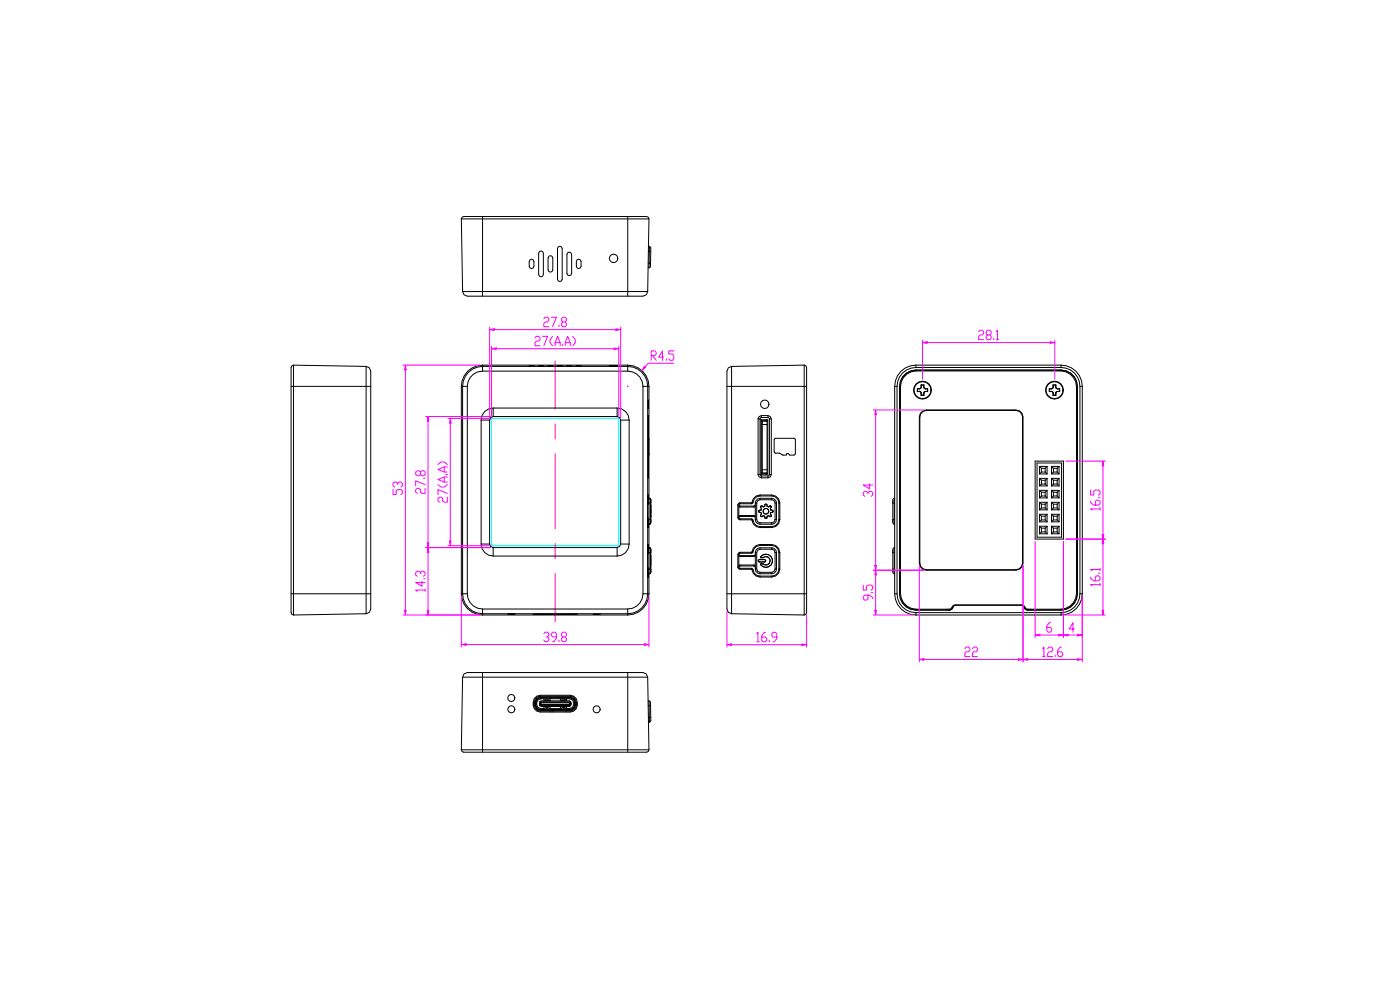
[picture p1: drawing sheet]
<svg xmlns="http://www.w3.org/2000/svg" width="297mm" height="210mm" viewBox="0 0 297 210" stroke-linecap="round" stroke-linejoin="round" font-family="sans-serif">
<!-- layer: 0 -->
<g fill="none" stroke="#000" stroke-width=".21">
<path d="M97.9 46.4l.1-.3 .4-.2h38.8l.3 .2 .2 .3M97.9 46.4l.2 15.4M97.9 46.4h39.8M102.4 45.9v16.9M112.4 55.1l.4-.1 .3 .1 .2 .4v1l-.2 .3-.3 .2-.4-.2-.1-.3v-1zM114.4 53.4l.4-.2 .3 .2 .2 .3v4.5l-.2 .4-.3 .1-.4-.1-.1-.4v-4.5zM116.4 54.4l.4-.2 .3 .2 .2 .3v2.5l-.2 .4-.3 .1-.4-.1-.1-.4v-2.5zM118.4 52.4l.4-.2 .3 .2 .2 .3v6.5l-.2 .4-.3 .1-.4-.1-.1-.4v-6.5zM120.4 53.6l.4-.1 .3 .1 .2 .4v4l-.2 .3-.3 .2-.4-.2-.1-.3v-4zM122.4 55.1l.4-.1 .3 .1 .2 .4v1l-.2 .3-.3 .2-.4-.2-.1-.3v-1zM133.2 45.9v16.9M137.5 56.8h.2"/>
<path d="M137.5 55.8h.2M137.6 53.3h.2M137.6 52.3h.2M137.7 46.4l-.3 15.4M137.7 55.8h.3M137.7 55.8v1M137.8 53.3h.3M137.8 53.3l-.1 2.5M137.8 52.3l.3 .3-.1 3.9-.3 .3M137.8 52.3v1M62.3 77.5l-.4 .1-.1 .4v52l.1 .3 .4 .2M62.3 77.5v53"/>
<path d="M62.3 77.5l15.4 .2M77.7 77.7l.7 .3 .3 .7v50.5l-.3 .7-.7 .3M77.7 77.7v52.5M98.1 61.8l.3 .7 .7 .3h37.3l.7-.3 .3-.7M98.1 61.8h39.3M99.4 79l.9-.7 1-.4 1.1-.2h30.8a4.2 4.2 0 0 1 4.2 4.3v44a4.2 4.2 0 0 1-4.2 4.2h-30.8a4.2 4.2 0 0 1-4.3-4.2v-44l.2-1.1 .4-1.1zM102.4 77.5a4.5 4.5 0 0 0-4.5 4.5M102.4 78.7a3.2 3.2 0 0 0-3.3 3.3M102.4 77.5v1.2M102.4 78.7h30.8M102.4 77.5h30.8M112.3 77.6h1z"/>
<path d="M114.3 77.6l1 .1zM116.3 77.6h1zM118.3 77.6h1v.1h-1zM120.3 77.6l1 .1zM122.3 77.6h1zM129.3 77.6h1.8zM133.2 77.5a4.5 4.5 0 0 1 4.5 4.5M133.2 78.7a3.2 3.2 0 0 1 3.2 3.3M133.2 77.5v1.2M155.2 77.7l-.7 .3-.3 .7v50.5l.3 .7 .7 .3M155.2 77.7v52.5M170.6 77.5l.4 .1 .1 .4v52l-.1 .3-.4 .2"/>
<path d="M170.6 77.5v53M170.6 77.5l-15.4 .2M61.8 82h16.9M97.9 82v44M97.9 82h1.2M99.1 82v44M102.1 89.1v26.3M102.1 89.1h1.8M103.9 89.1v26.3M104.6 86.6a2.55 2.55 0 0 0-2.5 2.5M104.6 88.4l-.5 .2-.2 .5M104.6 86.6v1.8"/>
<path d="M104.6 88.4h26.3M104.6 86.6h26.3M130.9 86.6a2.55 2.55 0 0 1 2.6 2.5M130.9 88.4l.5 .2 .3 .5M130.9 86.6v1.8M131.7 89.1v26.3M131.7 89.1h1.8M133.5 89.1v26.3M136.4 82v44M136.4 82h1.3M137.5 88.9v11.8M137.5 88.9h.1"/>
<path d="M137.5 88.2v.7M137.5 88.2h.1M137.5 84.9v1.8zM137.6 95.8v.3M137.6 93v.3zM137.6 96.1h.1M137.6 96.2v.3M137.6 96.1v.1M137.6 96.2h.1M137.6 93.3v2.9M137.7 82v23.7M154.2 82h16.9"/>
<path d="M160.8 88.9h.4M160.8 88.9v11.8M161.2 88.9v11.8M161.4 89v11.6M161.4 89h1.5v11.6h-1.5M161.4 89l.2 .2M161.5 88.2l-.5 .2-.2 .5M161.5 88.2h1.4M161.5 88.2v.4M161.5 88.6l-.3 .3M161.5 88.6h1.4M161.6 99.9h.1"/>
<path d="M161.6 89.2v11.2M161.6 89.2h.9M161.6 89.5h.1M161.7 99.6h1M161.7 90h1M161.7 89.3h1v11h-1zM161.7 89.2v.1M162.5 89v.3M162.7 89v.3M162.9 88.2l.5 .2 .2 .5M162.9 88.2v.4M162.9 88.6l.3 .3"/>
<path d="M163.2 88.9h.4M163.2 88.9v11.8M163.6 88.9v11.8M164.3 93.1h4.3v3.3l-1.1 .1-.3-.3h-.2l-.2 .3a1.83 1.83 0 0 1-1.5-.4h-.8l-.3-.3zM102.1 115.4a2.55 2.55 0 0 0 2.5 2.6M102.1 115.4h1.8M103.9 115.4l.2 .5 .5 .3M104.6 116.2v1.8M104.6 118h26.3M104.6 116.2h26.3M130.9 116.2v1.8M131.7 115.4l-.3 .5-.5 .3"/>
<path d="M131.7 115.4h1.8M133.5 115.4a2.55 2.55 0 0 1-2.6 2.6M137.4 109.8v.2M137.4 109.9v.3M137.4 117.4v.2M137.4 106.9v.2M137.4 106.8v.1M137.4 117.3v.1M137.4 106.7v.1M137.4 110.1v.1M137.4 117.2v.1M137.4 110.2h.1"/>
<path d="M137.4 117.2h.1M137.4 110.2l.1 .1M137.5 117.2l-.1 .1M137.5 110.1l-.1 .1M137.5 106.7l-.1 .1M137.5 117.2h.5M137.5 106.7h.5M137.5 106.7h-.1M137.5 117.2h.1M137.5 106.7h.1M137.5 110.3h.1M137.5 106.6v.1"/>
<path d="M137.5 117.1v.1M137.5 110.3v.9h.3M137.5 117.1h.1M137.5 106.6h.1M137.5 110.4v1.4M137.5 105.8l-.1 1M137.5 116.3v.9M137.5 116.2h.3M137.5 105.7h.3M137.5 111.4v.3M137.5 111.8h.1M137.5 115.6v1.4"/>
<path d="M137.5 105.1v1.4M137.5 111.8v.1M137.5 115.6h.1M137.5 105.1h.1M137.5 100.7h.1M137.5 100.7v.7M137.5 105v.6M137.5 115.5v.6M137.5 115.5h.1M137.5 105h.1M137.5 115.5v.1M137.5 105v.1"/>
<path d="M137.5 101.4h.1M137.6 115.5l-.1 .1M137.6 105l-.1 .1M137.6 111.8l-.1 .1M137.6 105v.7M137.6 115.5v.7M137.6 111.2l-.1 .7M137.7 111.2v5M137.7 116.2l.3 .3M137.7 105.7l.3 .3M137.7 105.7v5.5M137.7 116.2v5.5"/>
<path d="M137.8 116.2l.3 .3v4.7M137.8 105.7l.3 .3v4.6M137.8 116.2h.1M137.8 105.7h.1M137.9 116.2h-.1M137.9 105.7h-.1M137.9 116.2h.1M137.9 105.7h.1M138 116.2l-.1 .1M138 105.7l-.1 .1M138 116.3l.1 .2M138 105.8l.1 .2"/>
<path d="M138 116.3h.1M138 105.8h.1M138 110.2l-.5 .1M138 106.7v3.5M138 117.2v3.5M138 110.2v.7M138 108.5v.8M138 118.7v.5M138 119.2h.1M138 118.7h.1M138 110.9l-.3 .3M138 116.5h.1"/>
<path d="M138 110.9h.1M138 106h.1M138 116.5v.7M138 106v.7M138 109.4h.1M138 107.5h.1M138 109.3v.3v-.2M138 109.3h.1M138 107.6h.1M138 107.6v.3M138 119.9h.1M138 118.1h.1"/>
<path d="M138 118.3v-.7v2.7v-.7M138 119.6h.1M138 118.3h.1M138 107.3v.3M138 109.1h.1M138 107.9h.1M138 107.9v.5M138 107.3v.2M138 118.3v-.2v1.7v-.2M138 109.4v.1M138 109.5v.4M138 109.9h.1"/>
<path d="M138 107.1h.1M138 107.9v1.1zM138 107.1v.3M138 109h.1M138 107.4v.1M138 108.7h.1M138 108.2h.1M138 108.3h.1M138 109.4v.2M138 108.5h.1M138 108.4h.1M138 109.5h.1"/>
<path d="M138 109v.3M138 107.9v.3M138 109.6h.1M138 107.3h.1M138 108.7v.3M138 107.5v.1M138 107.5v-.2v.2M138 109.5v.1M138 109.3v.2M138.1 110.9l-.3 .3M138.1 116.5v.7M138.1 106v.7"/>
<path d="M138.1 108.3v.1M138.1 108.2l-.1 .1M138.1 108.7h-.1M138.1 108.5v.2M138.1 110.7l-.1 .4-.2 .1M138.1 110.2v.7M156.5 109.8l.2 .3 .3 .2M156.5 107.1h.2v2.7h-.2M156.5 117.6h.2v2.7h-.2M156.5 107.1v2.7M156.5 117.6v2.7M156.7 118l.3 .1"/>
<path d="M156.7 107.5l.3 .1M157 119.9h-.3M157 109.4h-.3M157 106.7l-.3 .1-.2 .3M157 117.2l-.3 .1-.2 .3M157 119.9h2.9M157 118.1h2.9M157 117.2h2.4M157 110.3h2.4M157 109.4h2.9M157 106.7h2.4M157 107.6h2.9"/>
<path d="M157 117.2v.2M157 106.7v.2M157 119.9v.2M157 109.4v.2M157 106.9l-.3 .2 .3 .3M157 109.6l-.3 .2 .3 .3M157 117.4l-.3 .2 .3 .3M157 117.9h2.9M157 117.4h2.4M157 110.1h2.4M157 109.6h2.9M157 107.4h2.9"/>
<path d="M157 106.9h2.4M157 110.1v.2M157 117.9v.2M157 107.4v.2M159.4 110.3h.1M159.4 117.2v.2M159.4 106.7v.2M159.4 110.1l.3 .2M159.4 110.1v.2M159.5 110.3l.3 .8 .6 .6 .8 .2M159.5 106.6l-.1 .1M159.5 117.1l-.1 .1"/>
<path d="M159.5 117.1h.2M159.5 106.6h.2M159.7 117.1l-.3 .3M159.7 106.6l-.3 .3M159.7 110.3l.3 .7 .5 .5 .7 .2M159.7 110.3h-.2M159.9 119.9l.3 .1M159.9 109.4l.3 .1M159.9 119.9v.2M159.9 109.4v.2M159.9 109.6l.3 .3M159.9 117.9v.2"/>
<path d="M159.9 107.4v.2M160.2 118l-.3 .1M160.2 117.6l-.3 .3M160.2 107.5l-.3 .1M160.2 107.1l-.3 .3M160.2 110.2l.2 .5 .3 .4 .5 .1M160.2 117.2h.3M160.2 110.2h.3M160.2 106.7h.3M160.2 106.7v3.5M160.2 117.2v3.5M160.5 110.2l.2 .5 .5 .2"/>
<path d="M160.5 106.7v3.5M160.5 117.2v3.5M160.8 100.7l.2 .5 .5 .2M160.8 100.7h.4M160.9 118.8l1.3-.1 .2 .3-.2 .2h-1.1l-.2-.1zM161.2 116.5l-.5 .2-.2 .5M161.2 106l-.5 .2-.2 .5M161.2 116.5h2.5M161.2 110.9h2.5M161.2 106h2.5M161.2 110.9v.3M161.2 115.5l-.8 .2-.6 .6-.3 .8"/>
<path d="M161.2 105l-.8 .2-.6 .6-.3 .8M161.2 115.5h2.5M161.2 111.9h2.5M161.2 105h2.5M161.2 115.5v.2M161.2 105v.2M161.2 100.7l.3 .3M161.2 115.7l-.7 .2-.5 .5-.3 .7M161.2 116.2l-.5 .1-.3 .4-.2 .5M161.2 105.2l-.7 .2-.5 .5-.3 .7M161.2 105.7l-.5 .1-.3 .4-.2 .5M161.2 116.2h2.5"/>
<path d="M161.2 111.2h2.5M161.2 105.7h2.5M161.2 115.7h2.5M161.2 111.7h2.5M161.2 105.2h2.5M161.2 111.7v.2M161.2 116.2v.3M161.2 105.7v.3M161.3 118.1a1.39 1.39 0 0 1 2.1-.3 1.39 1.39 0 0 1 0 2.1 1.39 1.39 0 0 1-2-.3h.5a.9 .9 0 0 0 1.2 0 .9 .9 0 0 0 0-1.3 .9 .9 0 0 0-1.2 0h-.5zM161.5 107.3l.4 .2 .3-.1 .1-.4h.3l.1 .4 .3 .1 .4-.2 .2 .2-.2 .4 .1 .3 .5 .1v.2l-.5 .2-.1 .3 .2 .4-.1 .2-.5-.2-.3 .1-.1 .4-.2 .1-.2-.5-.3-.1-.3 .2-.2-.1 .2-.5-.2-.3-.4-.1v-.2l.4-.2 .2-.3-.3-.4zM161.5 101.4h1.4M161.5 101v.4"/>
<path d="M161.5 101h1.4M161.6 100.4l-.2 .2M161.6 100.4h.9M161.6 100.3h.1M162.5 100.3v.1M162.5 100.3v.3M162.7 100.3v.3M162.9 101v.4M163.2 100.7l-.3 .3M163.2 100.7h.4M163.6 100.7l-.2 .5-.5 .2M163.7 116.5l.5 .2 .2 .5"/>
<path d="M163.7 106l.5 .2 .2 .5M163.7 110.9v.3M163.7 105l.9 .2 .6 .7 .2 .8M163.7 115.5l.9 .2 .6 .7 .2 .8M163.7 115.5v.2M163.7 105v.2M163.7 105.2l.8 .2 .5 .6 .2 .7M163.7 115.7l.8 .2 .5 .6 .2 .7M163.7 105.7l.5 .1 .4 .4 .1 .5M163.7 116.2l.5 .1 .4 .4 .1 .5M163.7 111.7v.2M163.7 116.2v.3"/>
<path d="M163.7 105.7v.3M164.4 110.2l-.2 .5-.5 .2M164.4 117.2h.3M164.4 110.2h.3M164.4 106.7h.3M164.4 106.7v3.5M164.4 117.2v3.5M164.7 110.2l-.1 .5-.4 .4-.5 .1M164.7 106.7v3.5M164.7 117.2v3.5M165.2 110.2l-.2 .8-.5 .5-.8 .2M165.2 117.2h.2"/>
<path d="M165.2 110.2h.2M165.2 106.7h.2M165.2 106.7v3.5M165.2 117.2v3.5M165.4 110.2l-.2 .9-.6 .6-.9 .2M165.4 106.7v3.5M165.4 117.2v3.5M61.8 126h16.9M77.7 130.2l-15.4 .3M97.9 126h1.2M97.9 126a4.5 4.5 0 0 0 4.5 4.5M99.1 126a3.2 3.2 0 0 0 3.3 3.2"/>
<path d="M102.4 130.5h30.8M102.4 129.2h30.8M102.4 129.2v1.3M107.7 130.3h1.5zM114.6 130.3h-1.5h1.5M114.6 130.3h6.4M114.6 130.3h.1M121 130.3h1.5h-1.5M121 130.3h.1M125.8 130.3h1.5zM133.2 129.2v1.3M136.4 126a3.2 3.2 0 0 1-3.2 3.2"/>
<path d="M136.4 126h1.3M137.4 120.3v.2M137.4 120.4v.3M137.4 120.6v.1M137.4 120.7h.1M137.4 120.7l.1 .1M137.5 120.6l-.1 .1M137.5 120.8h.1M137.5 120.8v.9h.3M137.5 120.9v1.4M137.5 121.9v.3M137.5 122.3h.1"/>
<path d="M137.5 122.3v.1M137.6 122.3l-.1 .1M137.6 121.7l-.1 .7M137.7 126a4.5 4.5 0 0 1-4.5 4.5M137.7 121.7v4.3M138 120.7l-.5 .1M138 120.7v.7M138 121.4l-.3 .3M138 121.4h.1M138.1 121.4l-.3 .3M138.1 121.3l-.1 .3-.2 .1M138.1 120.7v.7"/>
<path d="M154.2 126h16.9M155.2 130.2l15.4 .3M156.5 120.3l.2 .3 .3 .2M157 120.8h2.4M157 120.1l-.3 .2 .3 .3M157 120.6h2.4M157 120.1h2.9M157 120.6v.2M159.4 120.8h.1M159.4 120.6l.3 .2M159.4 120.6v.2M159.5 120.8l.3 .8 .6 .6 .8 .2"/>
<path d="M159.7 120.8l.3 .7 .5 .5 .7 .2M159.7 120.8h-.2M159.9 120.1l.3 .3M160.2 120.7l.2 .5 .3 .4 .5 .1M160.2 120.7h.3M160.5 120.7l.2 .5 .5 .2M161.2 121.4h2.5M161.2 121.4v.3M161.2 122.4h2.5M161.2 121.7h2.5M161.2 122.2h2.5M161.2 122.2v.2"/>
<path d="M163.7 121.4v.3M163.7 122.2v.2M164.4 120.7l-.2 .5-.5 .2M164.4 120.7h.3M164.7 120.7l-.1 .5-.4 .4-.5 .1M165.2 120.7l-.2 .8-.5 .5-.8 .2M165.2 120.7h.2M165.4 120.7l-.2 .9-.6 .6-.9 .2M97.9 159.1l.1 .3 .4 .2h38.8l.3-.2 .2-.3M97.9 159.1h39.8M98.1 143.6l.3-.7 .7-.2h37.3l.7 .2 .3 .7M98.1 143.6l-.2 15.5"/>
<path d="M98.1 143.6h39.3M102.4 142.7v16.9M113.1 149.6a1.63 1.63 0 0 1 1.5-2.1h6.4a1.63 1.63 0 0 1 1.5 2.1M113.1 149.6l.2 .7 .6 .5 .7 .2h6.4l.7-.2 .6-.5 .2-.7M113.1 149.3h.2M113.1 149.6h.2M113.3 149.6l.2 .6 .5 .5 .6 .1h6.4l.6-.1 .5-.5 .2-.6M113.3 149.6a1.44 1.44 0 0 1 1.3-1.9h6.4a1.44 1.44 0 0 1 1.3 1.9M113.5 149.6l.3 .8 .8 .3M113.5 149v.6M113.5 149.6h.1M113.5 149h.1"/>
<path d="M113.6 149.6l.3 .7 .7 .2M113.6 149v.6M113.6 149.3h.1M113.6 149.4l.2 .6 .4 .4 .5 .1v-.2M113.6 149.1v.3M113.6 149.4h.2M113.6 149.1h.2M113.8 149.4l.3 .6 .6 .3M113.8 149.1v.3M114.4 149.2h.2v.1h-.2M114.5 149.2v.1M114.5 149.3l.1 .3"/>
<path d="M114.6 148.8l.2-.1h5.9l.3 .1 .1 .7-.1 .2-.3 .2h-5.9l-.2-.2-.2-.2zM114.6 149.6l-.1 .1M114.6 148.9h-.1M114.6 147.8l-.8 .4-.3 .8M114.6 148l-.7 .3-.3 .7M114.6 147.8v.2M114.6 150.5v.2M114.6 150.7h6.4M114.6 150.5h6.4M114.6 148h6.4M114.6 147.8h6.4M114.7 148.9l.1 .2"/>
<path d="M114.7 148l-.5 .2-.4 .4-.2 .5M114.7 148.2l-.6 .3-.3 .6M114.7 148v.2M114.7 150.3h.7M114.7 148.2h.7M114.8 149.1v.3M114.8 149.4l-.1 .2M114.8 149.4h6M114.8 149.1h6M115.2 148l.2 .2v.5M115.4 149.9v.4M115.4 150.3l-.2 .2"/>
<path d="M115.4 148.6h1.3M115.5 148h-.1M115.8 148l.1 .2h.3l.1-.2M115.8 150.5l.1-.2 .3 .1 .1 .1M115.8 148h.4M116.2 150.5h.1M116.6 148a.57 .57 0 0 1-.6 .5 .57 .57 0 0 1-.5-.5h-.8M116.6 150.5a.59 .59 0 0 0-.6-.5 .59 .59 0 0 0-.6 .5M116.6 150.5h.1M116.6 148h.1M116.7 149.9v.4M116.7 150.3l.2 .2"/>
<path d="M116.7 150.3h2.2M116.7 148.2h2.2M116.8 150.8v.2M116.8 148l-.1 .2v.5M116.9 148h.1M117.3 150.8v.2M118.6 148h.1M118.7 148l.2 .2v.5M118.9 150.3l-.2 .2M118.9 149.9v.4M118.9 148.6h1.3M119 150.5h-.1"/>
<path d="M119 150.5h.1M119 148h.1M119 150.5a.6 .6 0 0 1 .6-.5 .6 .6 0 0 1 .6 .5M119.3 148l.2 .2h.2l.1-.2M119.3 150.5l.2-.2 .2 .1 .1 .1M119.3 148h.5M119.4 150.5h.1M120.1 150.8v.2M120.1 148h.7M120.1 148a.57 .57 0 0 1-.5 .5 .57 .57 0 0 1-.6-.5h-2.4M120.2 148h-.1M120.2 150.3h.6"/>
<path d="M120.2 149.9v.4M120.2 148.2h.6M120.2 150.3l.2 .2M120.3 148l-.1 .2v.5M120.8 149.1v.3M120.8 149.4l.1 .2M120.8 148l.6 .2 .4 .4 .1 .5M120.8 148.2l.7 .3 .2 .6M120.8 148v.2M120.9 148.9l-.1 .2M121 147.8l.8 .4 .3 .8M121 148l.7 .3 .3 .7"/>
<path d="M121 147.8v.2M121 150.5v.2M121 148.9v.3M121 148.9h-6.4l-.1 .3M121 149.3v.3h-6.5M121.1 148.9h-.1M121.1 149.6l-.1 .1M121.1 149.2v.1M121.1 149.2h-.2v.1h.2M121.7 149.4l-.2 .6-.7 .3M121.7 149.4h.2M121.7 149.1h.2"/>
<path d="M121.7 149.1v.3M121.9 149.4l-.1 .6-.4 .4-.6 .1v-.2M121.9 149.4h.1M121.9 149.3h.1M121.9 149.1v.3M122 149.6l-.3 .7-.7 .2M122 149.6h.1M122 149h.1M122 149v.6M122.1 149.6l-.3 .8-.8 .3M122.1 149v.6M122.3 149.6h.2"/>
<path d="M122.3 149.3h.2M133.2 142.7v16.9M137.4 143.6l.3 15.5M137.5 148.7h.2M137.5 149.7h.2M137.6 152.2h.2M137.6 153.2h.2M137.7 148.7l.3 .3 .1 3.9-.3 .3M137.7 148.7v1M137.7 149.7l.1 2.5M137.8 152.2v1M138 149.7h-.3"/>
<path d="M138.1 152.2h-.3"/>
<circle cx="130.2" cy="54.8" r=".9"/>
<circle cx="162.2" cy="85.8" r=".9"/>
<circle cx="162.5" cy="108.5" r=".6"/>
<circle cx="108.5" cy="150.5" r=".75"/>
<circle cx="108.5" cy="148.1" r=".75"/>
<circle cx="126.6" cy="150.5" r=".75"/>
</g>
<path d="M104.3 88.8h27v27h-27z" fill="none" stroke="#0ff" stroke-width=".21"/>
<!-- layer: dim -->
<path d="M97.9 136.7l1-.1v.3zM97.9 126.5v10.7M98.9 136.7h37.8M137.7 126.5v10.7" fill="none" stroke="#f0f" stroke-width=".21"/>
<path d="M97.9 136.7l1-.1v.3z" fill="#f0f"/>
<path d="M136.7 136.6l1 .1-1 .2z" fill="none" stroke="#f0f" stroke-width=".21"/>
<path d="M136.7 136.6l1 .1-1 .2z" fill="#f0f"/>
<path d="M85.5 77.5h16.4M86 77.5l.2 1h-.4zM86 78.5v51M85.5 130.5h16.4M115.4 134.4l.2-.3h.6l.2 .3v.4l-.2 .3h-.3M116.2 135.1l.2 .3v.4l-.2 .3h-.6l-.2-.3M118 135.1h-.8l-.2-.3v-.4l.2-.3h.6l.2 .3v1l-.5 .7h-.3M118.6 135.8v.3M119.4 135.1l-.3-.3v-.4l.3-.3h.5l.3 .3v.4l-.3 .3h-.5l-.3 .3v.4l.3 .3h.5l.3-.3v-.4l-.3-.3" fill="none" stroke="#f0f" stroke-width=".21"/>
<path d="M86 77.5l.2 1h-.4z" fill="#f0f"/>
<path d="M85.8 129.5h.4l-.2 1z" fill="none" stroke="#f0f" stroke-width=".21"/>
<path d="M85.8 129.5h.4l-.2 1z" fill="#f0f"/>
<path d="M83.4 103.8v1.1h.6v-.8l.4-.3h.6l.4 .3v.5l-.4 .3M84.4 102.8v-.3l-.4-.3h-.3l-.3 .3v.5l.3 .3M84.4 102.5l.3-.3h.3l.4 .3v.5l-.4 .3M154.2 136.8l1-.2v.3zM154.2 129.7v7.6M155.2 136.8h14.9M171.1 130.5v6.8" fill="none" stroke="#f0f" stroke-width=".21"/>
<path d="M154.2 136.8l1-.2v.3z" fill="#f0f"/>
<path d="M170.1 136.6l1 .2-1 .1z" fill="none" stroke="#f0f" stroke-width=".21"/>
<path d="M170.1 136.6l1 .2-1 .1z" fill="#f0f"/>
<path d="M104.3 73.5v14.8M105.3 74h25M130.3 73.8l1 .2-1 .1zM131.3 73.5v14.8M160.5 134.5l.3-.4v2M160.5 136.1h.6M162.4 134.1h-.3l-.5 .7v1l.3 .3h.5l.3-.3v-.3l-.3-.4h-.8M163.2 135.8v.3M164.8 135.1h-.8l-.3-.3v-.3l.3-.4h.5l.3 .4v1l-.5 .6h-.3" fill="none" stroke="#f0f" stroke-width=".21"/>
<!-- layer: 0 -->
<g fill="none" stroke="#000" stroke-width=".21">
<path d="M194.3 77.5a4.5 4.5 0 0 0-4.5 4.5M194.3 78a4 4 0 0 0-4 4M194.3 78.5a3.5 3.5 0 0 0-3.5 3.5M194.3 78.5a3.4 3.4 0 0 0-3.4 3.5M194.3 77.5v.5M194.3 78.5h.1M194.3 78.5h30.8M194.3 78h30.8M194.3 77.5h30.8M225.1 77.5a4.5 4.5 0 0 1 4.5 4.5M225.1 78a4 4 0 0 1 4 4M225.1 78.5a3.5 3.5 0 0 1 3.5 3.5"/>
<path d="M225.1 78.5a3.4 3.4 0 0 1 3.4 3.5M225.1 77.5v.5M225.1 78.5h.1M189.8 82v44M189.8 82h.5M190.3 82v44M190.8 82v44M190.8 82h.1M190.9 82v44M191.7 80.1l.7-.8 1-.4 1-.2h30.6a3.4 3.4 0 0 1 3.4 3.4v43.7a3.4 3.4 0 0 1-3.4 3.4h-7.1l-.3-.1-.4-.6-.4-.2h-14.2l-.4 .2-.4 .6-.3 .1h-7.1a3.4 3.4 0 0 1-3.4-3.4v-43.7l.2-1.1zM194.6 82.5v.6M194.6 82.5v.5"/>
<path d="M194.6 83.1h.5M194.6 82.5h.5M194.6 83v.1M194.6 83h.5M195.1 83l.3 .4M195.1 83.1l.3 .3M195.1 82.5h.1M195.1 83v.1M195.2 87.7l.6-.5 .7-.2h19l.8 .2 .5 .5 .2 .8v31l-.2 .7-.5 .6-.8 .2h-19l-.7-.2-.6-.6-.2-.7v-31zM195.4 82.2l-.3 .3M195.4 81.7v.5M195.4 83.4v.5"/>
<path d="M195.4 83.4h.1M195.4 82.2h.1M195.4 81.7h.6M195.4 83.8v.1M195.4 83.4v.4M195.8 87.3l.7-.2h19l.7 .2 .5 .5 .2 .7v31l-.2 .6-.5 .6-.7 .1h-19l-.7-.1-.5-.6-.2-.6v-31l.2-.7zM196 82.2l.3 .3M196 83.4v.4h-.6M196 83.4h.1M196 82.2h.1M196 81.7v.5M196 83.4v.5h-.6"/>
<path d="M196 83.8v.1M196.3 83l-.3 .4M196.3 83.1l-.3 .3M196.3 82.5h.1M196.3 83v.1M196.8 82.5v.5h-.5M196.8 82.5v.6h-.5M196.8 83v.1M196.8 82.5h-.5M219.6 97.8h6v16.6h-6zM220 98.2h5.2v15.8h-5.2zM220.5 98.9v1.6"/>
<path d="M220.5 98.9h1.6M220.5 98.9l.4 .4M220.9 99.3h.8M220.9 99.3v.8M221.7 99.3v.8M222.1 98.9l-.4 .4M222.1 98.9v1.6M222.6 82.5v.6M222.6 82.5v.5M222.6 83.1h.5M222.6 82.5h.5M222.6 83v.1"/>
<path d="M222.6 83h.5M223.1 98.9h1.6M223.1 98.9v1.6M223.1 98.9l.4 .4M223.1 83l.3 .4M223.1 83.1l.3 .3M223.1 82.5h.1M223.1 83v.1M223.4 82.2l-.3 .3M223.4 81.7v.5M223.4 83.4v.5M223.4 83.4h.1"/>
<path d="M223.4 82.2h.1M223.4 81.7h.6M223.4 83.8v.1M223.4 83.4v.4M223.5 99.3h.8M223.5 99.3v.8M224 82.2l.3 .3M224 83.4v.4h-.6M224 83.4h.1M224 82.2h.1M224 81.7v.5M224 83.4v.5h-.6"/>
<path d="M224 83.8v.1M224.3 99.3v.8M224.3 83l-.3 .4M224.3 83.1l-.3 .3M224.3 82.5h.1M224.3 83v.1M224.7 98.9l-.4 .4M224.7 98.9v1.6M224.8 82.5v.5h-.5M224.8 82.5v.6h-.5M224.8 82.5h-.5M224.8 83v.1"/>
<path d="M228.5 82v44M228.5 82h.1M228.6 82v44M229.1 82v44M229.1 82h.5M229.6 82v44M189.4 117.2h.4M189.4 110.2h.4M189.4 106.7h.4M189.7 116.2l-.3 .2v.7v4.3l.3 .3M189.7 105.7l-.3 .2v.7v4.3l.3 .3M189.7 105.7v5.5"/>
<path d="M189.7 116.2v5.5M189.7 116.2h.1M189.7 111.2h.1M189.7 105.7h.1M190.9 117.7h.1M190.9 109.7h.1M190.9 107.2h.1M220.5 113.2h1.6M220.5 111.6h1.6M220.5 110.7h1.6M220.5 109.1h1.6M220.5 108.2h1.6"/>
<path d="M220.5 106.6h1.6M220.5 105.6h1.6M220.5 104h1.6M220.5 103.1h1.6M220.5 111.6l.4 .4M220.5 101.5h1.6M220.5 100.5h1.6M220.5 109.1l.4 .4M220.5 106.6l.4 .4M220.5 101.5v1.6M220.5 104v1.6M220.5 106.6v1.6"/>
<path d="M220.5 109.1v1.6M220.5 111.6v1.6M220.5 104l.4 .4M220.5 101.5l.4 .4M220.9 112.8h.8M220.9 112h.8M220.9 110.3h.8M220.9 100.1l-.4 .4M220.9 109.5h.8M220.9 107.8h.8M220.9 102.7l-.4 .4M220.9 105.2l-.4 .4"/>
<path d="M220.9 107h.8M220.9 105.2h.8M220.9 107.8l-.4 .4M220.9 104.4h.8M220.9 102.7h.8M220.9 110.3l-.4 .4M220.9 112.8l-.4 .4M220.9 101.9h.8M220.9 100.1h.8M220.9 101.9v.8M220.9 104.4v.8M220.9 107v.8"/>
<path d="M220.9 109.5v.8M220.9 112v.8M221.7 112.8l.4 .4M221.7 110.3l.4 .4M221.7 107.8l.4 .4M221.7 101.9v.8M221.7 104.4v.8M221.7 107v.8M221.7 109.5v.8M221.7 112v.8M221.7 105.2l.4 .4M221.7 102.7l.4 .4"/>
<path d="M221.7 100.1l.4 .4M222.1 101.5l-.4 .4M222.1 104l-.4 .4M222.1 106.6l-.4 .4M222.1 109.1l-.4 .4M222.1 111.6l-.4 .4M222.1 101.5v1.6M222.1 104v1.6M222.1 106.6v1.6M222.1 109.1v1.6M222.1 111.6v1.6M223.1 113.2h1.6"/>
<path d="M223.1 111.6h1.6M223.1 110.7h1.6M223.1 109.1h1.6M223.1 108.2h1.6M223.1 106.6h1.6M223.1 105.6h1.6M223.1 104h1.6M223.1 103.1h1.6M223.1 101.5h1.6M223.1 100.5h1.6M223.1 111.6l.4 .4M223.1 109.1l.4 .4"/>
<path d="M223.1 106.6l.4 .4M223.1 101.5v1.6M223.1 104v1.6M223.1 106.6v1.6M223.1 109.1v1.6M223.1 111.6v1.6M223.1 104l.4 .4M223.1 101.5l.4 .4M223.5 112.8h.8M223.5 112h.8M223.5 110.3h.8M223.5 109.5h.8"/>
<path d="M223.5 107.8h.8M223.5 100.1l-.4 .4M223.5 102.7l-.4 .4M223.5 107h.8M223.5 105.2h.8M223.5 105.2l-.4 .4M223.5 104.4h.8M223.5 102.7h.8M223.5 107.8l-.4 .4M223.5 110.3l-.4 .4M223.5 101.9h.8M223.5 100.1h.8"/>
<path d="M223.5 112.8l-.4 .4M223.5 101.9v.8M223.5 104.4v.8M223.5 107v.8M223.5 109.5v.8M223.5 112v.8M224.3 112.8l.4 .4M224.3 110.3l.4 .4M224.3 107.8l.4 .4M224.3 101.9v.8M224.3 104.4v.8M224.3 107v.8"/>
<path d="M224.3 109.5v.8M224.3 112v.8M224.3 105.2l.4 .4M224.3 102.7l.4 .4M224.3 100.1l.4 .4M224.7 101.5l-.4 .4M224.7 104l-.4 .4M224.7 106.6l-.4 .4M224.7 109.1l-.4 .4M224.7 111.6l-.4 .4M224.7 101.5v1.6M224.7 104v1.6"/>
<path d="M224.7 106.6v1.6M224.7 109.1v1.6M224.7 111.6v1.6M189.4 120.7h.4M189.7 121.7h.1M189.8 126a4.5 4.5 0 0 0 4.5 4.5M189.8 126h.5M190.3 126a4 4 0 0 0 4 4M190.8 126a3.5 3.5 0 0 0 3.5 3.4M190.8 126h.1M190.9 126a3.4 3.4 0 0 0 3.4 3.4M190.9 120.2h.1"/>
<path d="M194.3 130.5h30.8M194.3 130h30.8M194.3 129.4h7.1M194.3 129.4h.1M194.3 130v.5M200.7 129.2v.2h.5M201.2 129.2v.2M201.4 129.4h.1M201.5 129.2v.2M201.5 129.4h-.3M201.5 129.4h.1M201.9 129h.2"/>
<path d="M202.1 129l-.7 .4M202.2 128.8l-.1 .2M202.2 128.8l-.3 .4-.5 .2M202.2 128.8l.1-.3 .4-.1h14l.4 .1 .1 .3M217.2 128.8l.3 .4 .5 .2M217.2 128.8l.1 .2M217.3 129l.7 .4M217.3 129h.2M217.8 129.4h.1M217.9 129.4h.3M217.9 129.2v.2M218 129.4h7.1"/>
<path d="M218 129.4h.1M218.2 129.2v.2M218.7 129.2v.2h-.5M225.1 129.4h.1M225.1 130v.5M228.5 126a3.4 3.4 0 0 1-3.4 3.4M228.5 126h.1M228.6 126a3.5 3.5 0 0 1-3.5 3.4M229.1 126a4 4 0 0 1-4 4M229.1 126h.5M229.6 126a4.5 4.5 0 0 1-4.5 4.5"/>
<circle cx="195.7" cy="82.8" r="1.8"/>
<circle cx="195.7" cy="82.8" r="1.9"/>
<circle cx="223.7" cy="82.8" r="1.8"/>
<circle cx="223.7" cy="82.8" r="1.9"/>
</g>
<!-- layer: dim -->
<path d="M130.3 73.8l1 .2-1 .1z" fill="#f0f"/>
<path d="M104.3 74l1-.2v.3z" fill="none" stroke="#f0f" stroke-width=".21"/>
<path d="M104.3 74l1-.2v.3z" fill="#f0f"/>
<g fill="none" stroke="#f0f" stroke-width=".21">
<path d="M113.5 71.7l.3-.4h.5l.3 .4v.3l-.3 .3h-.5l-.3 .4v.6h1.1M115.1 71.3h1.1l-.8 2M117.2 71.3l-.5 .7v.7l.5 .6M117.8 73.3v-.6l.5-1.4 .5 1.4v.6M117.8 72.7h1M119.4 73v.3M119.9 73.3v-.6l.5-1.4 .6 1.4v.6M119.9 72.7h1.1M121.5 71.3l.5 .7v.7l-.5 .6M95 88.8h8.8M95.5 88.8l.2 1h-.3zM95.5 89.8v25"/>
<path d="M95 115.8h8.8"/>
</g>
<path d="M95.5 88.8l.2 1h-.3z" fill="#f0f"/>
<path d="M95.4 114.8h.3l-.2 1z" fill="none" stroke="#f0f" stroke-width=".21"/>
<path d="M95.4 114.8h.3l-.2 1z" fill="#f0f"/>
<g fill="none" stroke="#f0f" stroke-width=".21">
<path d="M90.3 88.4h13.8M90.8 88.4l.2 1h-.4zM90.8 89.4v25.8M92.9 98.5l.7-.5h.6l.7 .5M94.2 99.1v1M94.9 99.1h-.7l-1.3 .5 1.3 .5h.7M90.3 116.2h13.8M92.9 102.8l.7 .5h.6l.7-.5M94.2 101.2v1.1M94.6 100.7h.3M94.9 105.5v1h-.7l-.3-.2v-.6l-.3-.2h-.4l-.3 .2v.6l.3 .2M94.9 104.7l-2-.8v1"/>
<path d="M94.9 101.2h-.7l-1.3 .5 1.3 .6h.7"/>
</g>
<path d="M117.8 76.6v10.2M117.8 89.9v3.2M117.8 96.3v15.9M117.8 115.3v3.2M117.8 121.7v10.2" fill="none" stroke="#f00" stroke-width=".21"/>
<path d="M90.8 88.4l.2 1h-.4z" fill="#f0f"/>
<path d="M90.6 115.2h.4l-.2 1z" fill="none" stroke="#f0f" stroke-width=".21"/>
<path d="M90.6 115.2h.4l-.2 1z" fill="#f0f"/>
<path d="M103.9 69.9l1-.1v.3zM103.9 69.4v19.2M104.9 69.9h25.8M131.7 69.4v19.2M89.2 100.1l.3-.2h.3l.4 .2v.6l-.4 .2h-.3l-.3-.2v-.6l-.4-.2h-.3l-.3 .2v.6l.3 .2h.3l.4-.2M89.8 101.5h.4M90.2 103.6v1.1h-.7l-.3-.3v-.5l-.4-.3h-.3l-.3 .3v.5l.3 .3M90.2 102.8l-2-.8v1.1" fill="none" stroke="#f0f" stroke-width=".21"/>
<path d="M103.9 69.9l1-.1v.3z" fill="#f0f"/>
<path d="M130.7 69.8l1 .1-1 .2z" fill="none" stroke="#f0f" stroke-width=".21"/>
<path d="M130.7 69.8l1 .1-1 .2z" fill="#f0f"/>
<path d="M115.4 67.6l.2-.3h.6l.2 .3v.4l-.2 .3h-.6l-.2 .3v.7h1M117 67.3h1l-.8 2M118.6 69v.3M119.4 68.3l-.3-.3v-.4l.3-.3h.5l.3 .3v.4l-.3 .3h-.5l-.3 .3v.4l.3 .3h.5l.3-.3v-.4l-.3-.3M136.7 77.7l.2 .3-.7 .6zM138.1 75.4h.8l.3-.3v-.3l-.3-.4h-.8v2M138.4 75.4l.8 1M140.8 75.8h-1.1l.8-1.4v2M141.3 76.1v.3M142.9 74.4h-1v.7h.8l.2 .3v.7l-.2 .3h-.6l-.2-.3M142.9 77.1h-5.4l-.7 .7" fill="none" stroke="#f0f" stroke-width=".21"/>
<path d="M136.7 77.7l.2 .3-.7 .6z" fill="#f0f"/>
<path d="M133.1 82h.2M133.2 81.9v.1M185.3 87h10.8M185.8 87l.1 1h-.3zM185.8 88v32M185.3 121h10.8" fill="none" stroke="#f0f" stroke-width=".21"/>
<path d="M185.8 87l.1 1h-.3z" fill="#f0f"/>
<path d="M185.6 120h.3l-.1 1z" fill="none" stroke="#f0f" stroke-width=".21"/>
<path d="M185.6 120h.3l-.1 1z" fill="#f0f"/>
<path d="M226.1 97.8h8.4M234 97.8l.2 1h-.4zM234 98.8v14.6M184.1 104.8v-.3l-.3-.3h-.3l-.4 .3v.5l.4 .3M184.1 104.5l.4-.3h.3l.3 .3v.5l-.3 .3M184.5 102.6v1.1l-1.4-.8h2M226.1 114.4h8.4" fill="none" stroke="#f0f" stroke-width=".21"/>
<path d="M234 97.8l.2 1h-.4z" fill="#f0f"/>
<path d="M233.8 113.4h.4l-.2 1z" fill="none" stroke="#f0f" stroke-width=".21"/>
<path d="M233.8 113.4h.4l-.2 1z" fill="#f0f"/>
<path d="M219.6 114.9v20.3M225.6 114.9v20.3M231.4 106.4v.2l.6 .6h1l.4-.3v-.5l-.4-.3h-.3l-.3 .3v.8M231.4 104v1h.6v-.8l.4-.2h.6l.4 .2v.6l-.4 .2M233 105.6h.4M233.4 108h-2l.3 .2M233.4 107.7v.5M219.6 134.7l1-.2v.4zM220.6 134.7h4" fill="none" stroke="#f0f" stroke-width=".21"/>
<path d="M219.6 134.7l1-.2v.4z" fill="#f0f"/>
<path d="M224.6 134.5l1 .2-1 .2z" fill="none" stroke="#f0f" stroke-width=".21"/>
<path d="M224.6 134.5l1 .2-1 .2z" fill="#f0f"/>
<path d="M226.1 114.4h8.4M234 114.4l.2 1h-.4zM234 115.4v14.1M222.9 132.1h-.3l-.5 .7v1l.2 .3h.6l.2-.3v-.4l-.2-.3h-.8M225.6 130.5h8.9" fill="none" stroke="#f0f" stroke-width=".21"/>
<path d="M234 114.4l.2 1h-.4z" fill="#f0f"/>
<path d="M233.8 129.5h.4l-.2 1z" fill="none" stroke="#f0f" stroke-width=".21"/>
<path d="M233.8 129.5h.4l-.2 1z" fill="#f0f"/>
<path d="M90.3 116.2h13.8M90.8 117.2v12.3M90.3 130.5h11.6M90.6 129.5h.4l-.2 1zM231.4 122.4v.3l.6 .5h1l.4-.3v-.5l-.4-.3h-.3l-.3 .3v.8M233 121.6h.4M233.4 124h-2l.3 .3M233.4 120.8h-2l.3 .3M233.4 120.5v.6M233.4 123.7v.6" fill="none" stroke="#f0f" stroke-width=".21"/>
<path d="M90.6 129.5h.4l-.2 1z" fill="#f0f"/>
<path d="M90.8 116.2l.2 1h-.4z" fill="none" stroke="#f0f" stroke-width=".21"/>
<path d="M90.8 116.2l.2 1h-.4z" fill="#f0f"/>
<path d="M195.7 72.7l1-.2v.3zM195.7 72.2v8.3M196.7 72.7h26.1M223.8 72.2v8.3M89.2 121.7v-.3l-.4-.2h-.3l-.3 .2v.6l.3 .2M89.2 121.4l.3-.2h.3l.4 .2v.6l-.4 .2M89.5 123.3v1.1l-1.3-.8h2M89.8 122.8h.4M90.2 125.2h-2l.3 .2M90.2 124.9v.5" fill="none" stroke="#f0f" stroke-width=".21"/>
<path d="M195.7 72.7l1-.2v.3z" fill="#f0f"/>
<path d="M222.8 72.5l1 .2-1 .1z" fill="none" stroke="#f0f" stroke-width=".21"/>
<path d="M222.8 72.5l1 .2-1 .1z" fill="#f0f"/>
<path d="M207.6 70.4l.3-.4h.5l.3 .4v.3l-.3 .3h-.5l-.3 .4v.6h1.1M209.5 71l-.3-.3v-.3l.3-.4h.5l.3 .4v.3l-.3 .3h-.5l-.3 .4v.3l.3 .3h.5l.3-.3v-.3l-.3-.4M210.8 71.7v.3M211.3 70.4l.3-.4v2M211.3 72h.6M195 120v20.4M217 120v20.4M195 139.9l1-.2v.4zM196 139.9h20" fill="none" stroke="#f0f" stroke-width=".21"/>
<path d="M195 139.9l1-.2v.4z" fill="#f0f"/>
<path d="M216 139.7l1 .2-1 .2z" fill="none" stroke="#f0f" stroke-width=".21"/>
<path d="M216 139.7l1 .2-1 .2z" fill="#f0f"/>
<path d="M185.3 130.5h8.5M185.3 121h10.7M185.6 129.5h.3l-.1 1zM185.8 122v7.5M204.7 137.6l.3-.3h.5l.3 .3v.3l-.3 .4h-.5l-.3 .3v.7h1.1M206.3 137.6l.3-.3h.5l.3 .3v.3l-.3 .4h-.5l-.3 .3v.7h1.1" fill="none" stroke="#f0f" stroke-width=".21"/>
<path d="M185.6 129.5h.3l-.1 1z" fill="#f0f"/>
<path d="M185.8 121l.1 1h-.3z" fill="none" stroke="#f0f" stroke-width=".21"/>
<path d="M185.8 121l.1 1h-.3z" fill="#f0f"/>
<path d="M217 120v20.4M183.1 124.1v1.1h.7v-.8l.3-.3h.7l.3 .3v.5l-.3 .3M184.1 126.2v.8l-.3 .3h-.3l-.4-.3v-.5l.4-.3h1l.6 .6v.2M184.8 125.7h.3M218 139.9h10.6M228.6 139.7l1 .2-1 .2zM229.6 126.5v13.9" fill="none" stroke="#f0f" stroke-width=".21"/>
<path d="M228.6 139.7l1 .2-1 .2z" fill="#f0f"/>
<path d="M217 139.9l1-.2v.4z" fill="none" stroke="#f0f" stroke-width=".21"/>
<path d="M217 139.9l1-.2v.4z" fill="#f0f"/>
<path d="M225.6 114.9v20.3M221.2 137.6l.2-.3v2M221.2 139.3h.5M222.2 137.6l.3-.3h.5l.3 .3v.3l-.3 .4h-.5l-.3 .3v.7h1.1M223.8 138.9v.4M225.2 137.3h-.3l-.5 .6v1l.2 .4h.6l.2-.4v-.3l-.2-.3h-.8M225.6 134.7l1-.2v.4zM226.6 134.7h2M229.6 126.5v8.7" fill="none" stroke="#f0f" stroke-width=".21"/>
<path d="M225.6 134.7l1-.2v.4z" fill="#f0f"/>
<path d="M228.6 134.5l1 .2-1 .2z" fill="none" stroke="#f0f" stroke-width=".21"/>
<path d="M228.6 134.5l1 .2-1 .2z" fill="#f0f"/>
<path d="M227.9 133.4h-1.1l.8-1.3v2" fill="none" stroke="#f0f" stroke-width=".21"/>
</svg>
